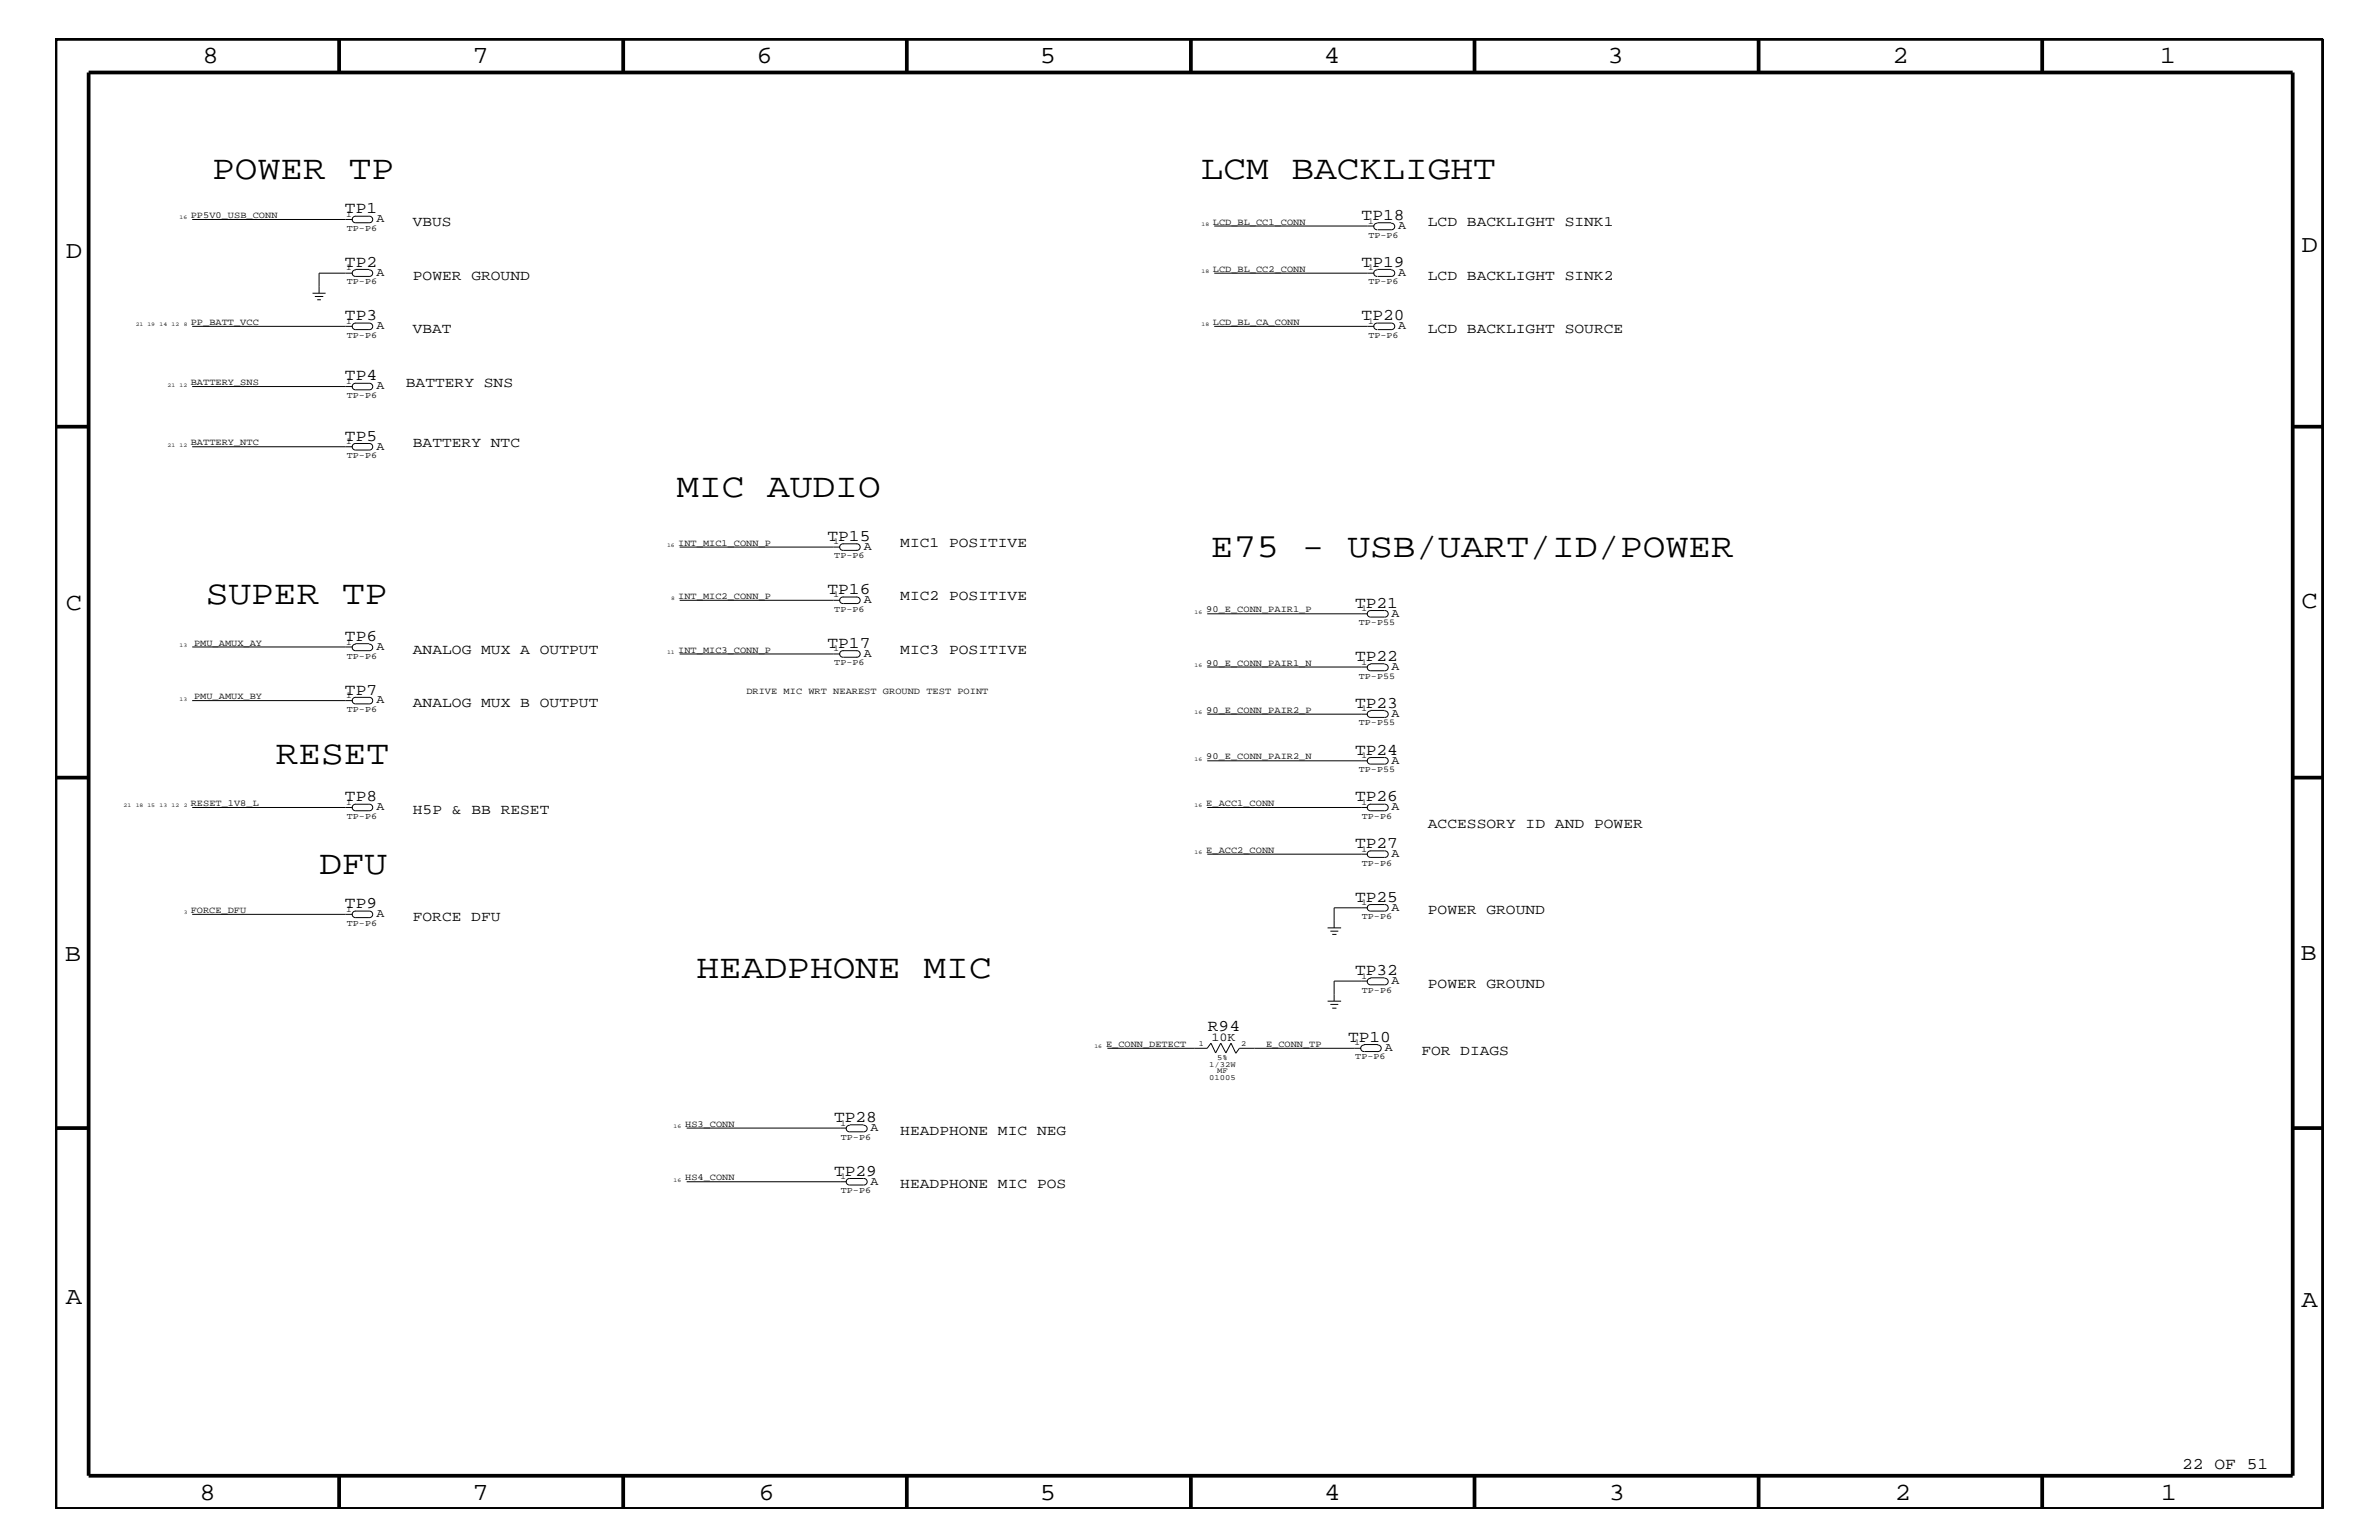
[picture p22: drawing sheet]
<svg xmlns="http://www.w3.org/2000/svg" width="432mm" height="279mm" viewBox="0 0 432 279" stroke-linecap="round" stroke-linejoin="round" font-family="sans-serif">
<defs><g id="words">
<g font-size="6.2">
<text x="38.5" y="32.5">POWER TP</text>
<text x="217.9" y="32.5">LCM BACKLIGHT</text>
<text x="122.8" y="90.1">MIC AUDIO</text>
<text x="219.8" y="101">E75 - USB/UART/ID/POWER</text>
<text x="37.3" y="109.5">SUPER TP</text>
<text x="50" y="138.6">RESET</text>
<text x="57.9" y="158.6">DFU</text>
<text x="126.4" y="177.4">HEADPHONE MIC</text>
</g>
<g font-size="4.5">
<text x="36.7" y="11.5">8</text>
<text x="85.8" y="11.5">7</text>
<text x="137.3" y="11.5">6</text>
<text x="188.7" y="11.5">5</text>
<text x="240.3" y="11.5">4</text>
<text x="291.8" y="11.5">3</text>
<text x="343.5" y="11.5">2</text>
<text x="392" y="11.5">1</text>
<text x="11.9" y="46.8">D</text>
<text x="417.7" y="45.7">D</text>
<text x="11.9" y="110.6">C</text>
<text x="417.7" y="110.3">C</text>
<text x="11.8" y="174.3">B</text>
<text x="417.6" y="174.2">B</text>
<text x="11.9" y="236.7">A</text>
<text x="417.7" y="237.1">A</text>
<text x="36.2" y="272.1">8</text>
<text x="85.8" y="272.1">7</text>
<text x="137.7" y="272.1">6</text>
<text x="188.7" y="272.1">5</text>
<text x="240.4" y="272.1">4</text>
<text x="292" y="272.1">3</text>
<text x="343.9" y="272.1">2</text>
<text x="392.2" y="272.1">1</text>
</g>
<g font-size="3">
<text x="62.6" y="38.7">TP1</text>
<text x="247.1" y="40">TP18</text>
<text x="62.6" y="48.5">TP2</text>
<text x="247.1" y="48.5">TP19</text>
<text x="62.6" y="58.1">TP3</text>
<text x="247.1" y="58.1">TP20</text>
<text x="62.6" y="69">TP4</text>
<text x="62.6" y="80">TP5</text>
<text x="150.2" y="98.2">TP15</text>
<text x="150.2" y="107.8">TP16</text>
<text x="246" y="110.3">TP21</text>
<text x="62.6" y="116.4">TP6</text>
<text x="150.2" y="117.5">TP17</text>
<text x="246" y="120">TP22</text>
<text x="62.6" y="126">TP7</text>
<text x="246" y="128.5">TP23</text>
<text x="246" y="136.9">TP24</text>
<text x="62.6" y="145.4">TP8</text>
<text x="246" y="145.4">TP26</text>
<text x="246" y="153.9">TP27</text>
<text x="62.6" y="164.8">TP9</text>
<text x="246" y="163.6">TP25</text>
<text x="246" y="176.9">TP32</text>
<text x="219.2" y="187.1">R94</text>
<text x="244.7" y="189.1">TP10</text>
<text x="151.4" y="203.6">TP28</text>
<text x="151.4" y="213.3">TP29</text>
<text x="396.1" y="266.5">22 OF 51</text>
</g>
<g font-size="2.6">
<text x="74.9" y="41">VBUS</text>
<text x="259.2" y="41">LCD BACKLIGHT SINK1</text>
<text x="74.9" y="50.7">POWER GROUND</text>
<text x="259.2" y="50.7">LCD BACKLIGHT SINK2</text>
<text x="74.9" y="60.4">VBAT</text>
<text x="259.2" y="60.4">LCD BACKLIGHT SOURCE</text>
<text x="73.7" y="70.1">BATTERY SNS</text>
<text x="74.9" y="81.1">BATTERY NTC</text>
<text x="163.4" y="99.3">MIC1 POSITIVE</text>
<text x="163.4" y="108.9">MIC2 POSITIVE</text>
<text x="74.9" y="118.6">ANALOG MUX A OUTPUT</text>
<text x="163.4" y="118.6">MIC3 POSITIVE</text>
<text x="74.9" y="128.3">ANALOG MUX B OUTPUT</text>
<text x="74.9" y="147.7">H5P &amp; BB RESET</text>
<text x="259.2" y="150.1">ACCESSORY ID AND POWER</text>
<text x="74.9" y="167.1">FORCE DFU</text>
<text x="259.2" y="165.9">POWER GROUND</text>
<text x="259.2" y="179.3">POWER GROUND</text>
<text x="258" y="191.4">FOR DIAGS</text>
<text x="163.4" y="205.9">HEADPHONE MIC NEG</text>
<text x="163.4" y="215.6">HEADPHONE MIC POS</text>
</g>
<g font-size="2.2">
<text x="68.3" y="40.3">A</text>
<text x="253.7" y="41.5">A</text>
<text x="68.3" y="50.1">A</text>
<text x="253.7" y="50.1">A</text>
<text x="68.3" y="59.7">A</text>
<text x="253.7" y="59.7">A</text>
<text x="68.3" y="70.6">A</text>
<text x="68.3" y="81.6">A</text>
<text x="156.8" y="99.8">A</text>
<text x="156.8" y="109.4">A</text>
<text x="252.6" y="111.9">A</text>
<text x="68.3" y="117.9">A</text>
<text x="156.8" y="119.2">A</text>
<text x="252.6" y="121.5">A</text>
<text x="68.3" y="127.6">A</text>
<text x="252.6" y="130.1">A</text>
<text x="252.6" y="138.5">A</text>
<text x="68.3" y="147">A</text>
<text x="252.6" y="147">A</text>
<text x="252.6" y="155.5">A</text>
<text x="68.3" y="166.4">A</text>
<text x="252.6" y="165.2">A</text>
<text x="252.6" y="178.5">A</text>
<text x="219.9" y="188.8">10K</text>
<text x="251.4" y="190.7">A</text>
<text x="158" y="205.2">A</text>
<text x="158" y="214.9">A</text>
</g>
<g font-size="1.7">
<text x="34.6" y="39.6">PP5V0_USB_CONN</text>
<text x="220.1" y="40.8">LCD_BL_CC1_CONN</text>
<text x="220.1" y="49.3">LCD_BL_CC2_CONN</text>
<text x="34.6" y="59">PP_BATT_VCC</text>
<text x="220.1" y="59">LCD_BL_CA_CONN</text>
<text x="34.6" y="69.9">BATTERY_SNS</text>
<text x="34.6" y="80.8">BATTERY_NTC</text>
<text x="123.1" y="99">INT_MIC1_CONN_P</text>
<text x="123.1" y="108.7">INT_MIC2_CONN_P</text>
<text x="218.9" y="111.1">90_E_CONN_PAIR1_P</text>
<text x="35.2" y="117.2">PMU_AMUX_AY</text>
<text x="123.1" y="118.4">INT_MIC3_CONN_P</text>
<text x="135.5" y="125.9">DRIVE MIC WRT NEAREST GROUND TEST POINT</text>
<text x="218.9" y="120.8">90_E_CONN_PAIR1_N</text>
<text x="35.2" y="126.9">PMU_AMUX_BY</text>
<text x="218.9" y="129.3">90_E_CONN_PAIR2_P</text>
<text x="218.9" y="137.8">90_E_CONN_PAIR2_N</text>
<text x="34.6" y="146.2">RESET_1V8_L</text>
<text x="218.9" y="146.2">E_ACC1_CONN</text>
<text x="218.9" y="154.7">E_ACC2_CONN</text>
<text x="34.6" y="165.6">FORCE_DFU</text>
<text x="200.7" y="189.9">E_CONN_DETECT</text>
<text x="229.8" y="189.9">E_CONN_TP</text>
<text x="124.4" y="204.4">HS3_CONN</text>
<text x="124.4" y="214.2">HS4_CONN</text>
</g>
<g font-size="1.6">
<text x="62.8" y="39.3">1</text>
<text x="62.9" y="41.9">TP-P6</text>
<text x="248.3" y="40.6">1</text>
<text x="248.4" y="43.1">TP-P6</text>
<text x="62.8" y="49.1">1</text>
<text x="62.9" y="51.6">TP-P6</text>
<text x="248.3" y="49.1">1</text>
<text x="248.4" y="51.6">TP-P6</text>
<text x="62.8" y="58.7">1</text>
<text x="248.3" y="58.7">1</text>
<text x="62.9" y="61.3">TP-P6</text>
<text x="248.4" y="61.3">TP-P6</text>
<text x="62.8" y="69.6">1</text>
<text x="62.9" y="72.2">TP-P6</text>
<text x="62.8" y="80.5">1</text>
<text x="62.9" y="83.1">TP-P6</text>
<text x="151.3" y="98.7">1</text>
<text x="151.4" y="101.3">TP-P6</text>
<text x="151.3" y="108.4">1</text>
<text x="151.4" y="111">TP-P6</text>
<text x="246.6" y="113.4">TP-P55</text>
<text x="247.1" y="110.9">1</text>
<text x="62.8" y="117">1</text>
<text x="62.9" y="119.5">TP-P6</text>
<text x="151.3" y="118.1">1</text>
<text x="151.4" y="120.7">TP-P6</text>
<text x="246.6" y="123.1">TP-P55</text>
<text x="247.1" y="120.6">1</text>
<text x="62.8" y="126.6">1</text>
<text x="62.9" y="129.1">TP-P6</text>
<text x="246.6" y="131.6">TP-P55</text>
<text x="247.1" y="129.1">1</text>
<text x="247.1" y="137.5">1</text>
<text x="246.6" y="140.1">TP-P55</text>
<text x="62.8" y="146">1</text>
<text x="62.9" y="148.5">TP-P6</text>
<text x="247.1" y="146">1</text>
<text x="247.2" y="148.5">TP-P6</text>
<text x="247.1" y="154.5">1</text>
<text x="247.2" y="157.1">TP-P6</text>
<text x="62.8" y="165.4">1</text>
<text x="247.1" y="164.2">1</text>
<text x="247.2" y="166.7">TP-P6</text>
<text x="62.9" y="168">TP-P6</text>
<text x="247.1" y="177.6">1</text>
<text x="247.2" y="180.1">TP-P6</text>
<text x="245.9" y="189.7">1</text>
<text x="246" y="192.2">TP-P6</text>
<text x="152.6" y="204.2">1</text>
<text x="152.6" y="206.8">TP-P6</text>
<text x="152.6" y="213.9">1</text>
<text x="152.6" y="216.4">TP-P6</text>
</g>
<g font-size="1.4">
<text x="217.6" y="189.8">1</text>
<text x="225.3" y="189.8">2</text>
<text x="219.5" y="193.6">1/32W</text>
<text x="219.5" y="195.9">01005</text>
<text x="220.9" y="194.8">MF</text>
<text x="220.9" y="192.3">5%</text>
</g>
<g font-size="1">
<text x="32.6" y="39.8">16</text>
<text x="218.1" y="41">18</text>
<text x="218.1" y="49.6">18</text>
<text x="24.6" y="59.2">21 19</text>
<text x="29" y="59.2">14</text>
<text x="31.2" y="59.2">12</text>
<text x="33.4" y="59.2">8</text>
<text x="218.1" y="59.2">18</text>
<text x="30.4" y="70.1">21</text>
<text x="32.6" y="70.1">12</text>
<text x="30.4" y="81.1">21</text>
<text x="32.6" y="81.1">12</text>
<text x="121.1" y="99.3">16</text>
<text x="121.8" y="108.9">8</text>
<text x="216.8" y="111.4">16</text>
<text x="32.6" y="117.4">13</text>
<text x="121.1" y="118.6">11</text>
<text x="216.8" y="121">16</text>
<text x="32.6" y="127.1">13</text>
<text x="216.8" y="129.6">16</text>
<text x="216.8" y="138">16</text>
<text x="22.4" y="146.5">21</text>
<text x="24.6" y="146.5">18 15</text>
<text x="29" y="146.5">13</text>
<text x="31.2" y="146.5">12</text>
<text x="33.4" y="146.5">2</text>
<text x="216.8" y="146.5">16</text>
<text x="216.8" y="155">16</text>
<text x="33.4" y="165.9">3</text>
<text x="198.6" y="190.2">16</text>
<text x="122.3" y="204.7">16</text>
<text x="122.3" y="214.4">16</text>
</g>
</g></defs>
<g fill="none" stroke="#000" stroke-width=".18">
<path d="M34.9 39.8h29.1M64.5 39.2h2.5a.59 .59 0 0 1 .6 .6 .59 .59 0 0 1-.6 .6h-2.4M64.6 39.2a.59 .59 0 0 0-.7 .6 .59 .59 0 0 0 .7 .6M34.9 59.2h29.1M56.7 53.2h2.4M57.2 53.8h1.5M57.6 54.4h.7M64 49.6h-6.1v3.6M64.5 58.6h2.5a.59 .59 0 0 1 .6 .6 .59 .59 0 0 1-.6 .6h-2.4M64.5 48.9h2.5M64.6 49a.59 .59 0 0 0-.7 .6 .59 .59 0 0 0 .7 .5M64.6 58.6a.59 .59 0 0 0-.7 .6 .59 .59 0 0 0 .7 .6"/>
<path d="M67 49a.59 .59 0 0 1 .6 .6 .59 .59 0 0 1-.6 .5l-2.4 .1M220.4 49.6h29M220.4 59.2h29M220.4 41h29M250 40.5a.59 .59 0 0 0-.7 .6 .59 .59 0 0 0 .7 .6M250 49a.59 .59 0 0 0-.7 .6 .59 .59 0 0 0 .7 .5M250 59.8a.6 .6 0 0 1-.7-.6 .6 .6 0 0 1 .7-.6h2.5a.59 .59 0 0 1 .7 .6 .59 .59 0 0 1-.7 .6h-2.4M250 40.4h2.5M250 48.9h2.5M252.5 40.5a.59 .59 0 0 1 .7 .6 .59 .59 0 0 1-.7 .6h-2.4M252.5 49a.59 .59 0 0 1 .7 .6 .59 .59 0 0 1-.7 .5l-2.4 .1M34.9 70.1h29.1"/>
<path d="M64.5 69.5h2.5a.59 .59 0 0 1 .6 .6 .59 .59 0 0 1-.6 .6h-2.4M64.6 69.5a.59 .59 0 0 0-.7 .6 .59 .59 0 0 0 .7 .6M34.9 81.1h29.1M64.5 80.5h2.5a.59 .59 0 0 1 .6 .6 .59 .59 0 0 1-.6 .5h-2.4M64.6 80.5a.59 .59 0 0 0-.7 .6 .59 .59 0 0 0 .7 .5M123.4 99.3h29.1M153 98.7h2.5M153.1 98.7a.59 .59 0 0 0-.7 .6 .59 .59 0 0 0 .7 .5M153.1 99.9h2.4M155.5 98.7a.59 .59 0 0 1 .6 .6 .59 .59 0 0 1-.6 .5M34.9 117.4h29.1M64.5 116.8h2.5"/>
<path d="M64.6 116.9a.59 .59 0 0 0-.7 .6 .59 .59 0 0 0 .7 .5M67 116.9a.59 .59 0 0 1 .6 .6 .59 .59 0 0 1-.6 .5l-2.4 .1M123.4 108.9h29.1M123.4 118.6h29.1M153 118.1h2.5M153 108.3h2.5M153.1 108.3a.59 .59 0 0 0-.7 .6 .59 .59 0 0 0 .7 .6M153.1 118.1a.59 .59 0 0 0-.7 .5 .59 .59 0 0 0 .7 .6M153.1 109.5h2.4M153.1 119.2h2.4M155.5 108.3a.59 .59 0 0 1 .6 .6 .59 .59 0 0 1-.6 .6M155.5 118.1a.59 .59 0 0 1 .6 .5 .59 .59 0 0 1-.6 .6"/>
<path d="M219.1 111.4h29.1M248.8 110.8h2.5a.59 .59 0 0 1 .7 .6 .59 .59 0 0 1-.7 .6h-2.5a.6 .6 0 0 1-.6-.6 .6 .6 0 0 1 .6-.6M34.9 127.1h29.1M64.5 126.5h2.5a.59 .59 0 0 1 .6 .6 .59 .59 0 0 1-.6 .6h-2.4M64.6 126.5a.59 .59 0 0 0-.7 .6 .59 .59 0 0 0 .7 .6M219.1 121h29.1M219.1 129.6h29.1M219.1 138h29.1M248.8 137.4h2.5a.59 .59 0 0 1 .7 .6 .59 .59 0 0 1-.7 .6h-2.5a.6 .6 0 0 1-.6-.6 .6 .6 0 0 1 .6-.6M248.8 120.4h2.5M248.8 128.9h2.5M248.8 120.5a.6 .6 0 0 0-.6 .6 .6 .6 0 0 0 .6 .6h2.5a.59 .59 0 0 0 .7-.6 .59 .59 0 0 0-.7-.6"/>
<path d="M248.8 129a.6 .6 0 0 0-.6 .6 .6 .6 0 0 0 .6 .6h2.5a.59 .59 0 0 0 .7-.6 .59 .59 0 0 0-.7-.6M34.9 146.5h29.1M64.5 145.9h2.5a.59 .59 0 0 1 .6 .6 .59 .59 0 0 1-.6 .6h-2.4M64.6 145.9a.59 .59 0 0 0-.7 .6 .59 .59 0 0 0 .7 .6M219.1 146.5h29.1M219.1 155h29.1M248.8 145.9h2.5a.59 .59 0 0 1 .7 .6 .59 .59 0 0 1-.7 .6h-2.5a.6 .6 0 0 1-.6-.6 .6 .6 0 0 1 .6-.6M248.8 154.4h2.5a.59 .59 0 0 1 .7 .6 .59 .59 0 0 1-.7 .6h-2.5a.6 .6 0 0 1-.6-.6 .6 .6 0 0 1 .6-.6M34.9 165.9h29.1M64.5 165.3h2.5a.59 .59 0 0 1 .6 .6 .59 .59 0 0 1-.6 .6h-2.4M64.6 165.3a.59 .59 0 0 0-.7 .6 .59 .59 0 0 0 .7 .6M241 168.3h2.4"/>
<path d="M241.5 168.9h1.4M241.8 169.5h.8M248.2 164.7h-6.1v3.6M248.2 178h-6.1v3.6M248.8 164.1h2.5a.59 .59 0 0 1 .7 .6 .59 .59 0 0 1-.7 .6h-2.5a.6 .6 0 0 1-.6-.6 .6 .6 0 0 1 .6-.6M248.8 177.4h2.5M248.8 177.5a.6 .6 0 0 0-.6 .6 .6 .6 0 0 0 .6 .6h2.5a.59 .59 0 0 0 .7-.6 .59 .59 0 0 0-.7-.6M201 190.2h18.1l.7-.9 .8 1.7 1-1.7 .9 1.7 .9-1.7 .9 1.7M241 181.6h2.4M241.5 182.2h1.4M241.8 182.9h.8M247.1 190.2h-22.1l-.7 .9"/>
<path d="M247.6 189.5h2.5M247.6 189.6a.59 .59 0 0 0-.6 .6 .59 .59 0 0 0 .6 .6M247.7 190.8h2.4M250 189.6a.59 .59 0 0 1 .7 .6 .59 .59 0 0 1-.7 .6M124.6 204.7h29.1M124.6 214.4h29.1M154.3 204.2a.59 .59 0 0 0-.7 .6 .59 .59 0 0 0 .7 .5M154.3 213.8a.59 .59 0 0 0-.7 .6 .59 .59 0 0 0 .7 .6M154.3 213.8h2.4a.59 .59 0 0 1 .7 .6 .59 .59 0 0 1-.7 .6h-2.4M154.3 204.1h2.4M156.7 204.2a.59 .59 0 0 1 .7 .6 .59 .59 0 0 1-.7 .5h-2.4"/>
</g>
<g fill="none" stroke="#000" stroke-width=".68" stroke-linecap="butt">
<path d="M10.1 7.1h411.5v266.7h-411.5zM16.1 13.2h400v254.5h-400zM61.6 7.1v6.1M113.1 7.1v6.1M164.6 7.1v6.1M216.2 7.1v6.1M267.6 7.1v6.1M319.2 7.1v6.1M370.7 7.1v6.1M10.1 77.4h6M416.1 77.4h5.5M10.1 141.1h6"/>
<path d="M416.1 141.1h5.5M10.1 204.7h6M416.1 204.7h5.5M61.6 267.7v6.1M113.1 267.7v6.1M164.6 267.7v6.1M216.2 268v5.8M267.6 267.7v6.1M319.2 267.7v6.1M370.7 267.7v6.1"/>
</g>
<use href="#words"/>
</svg>
